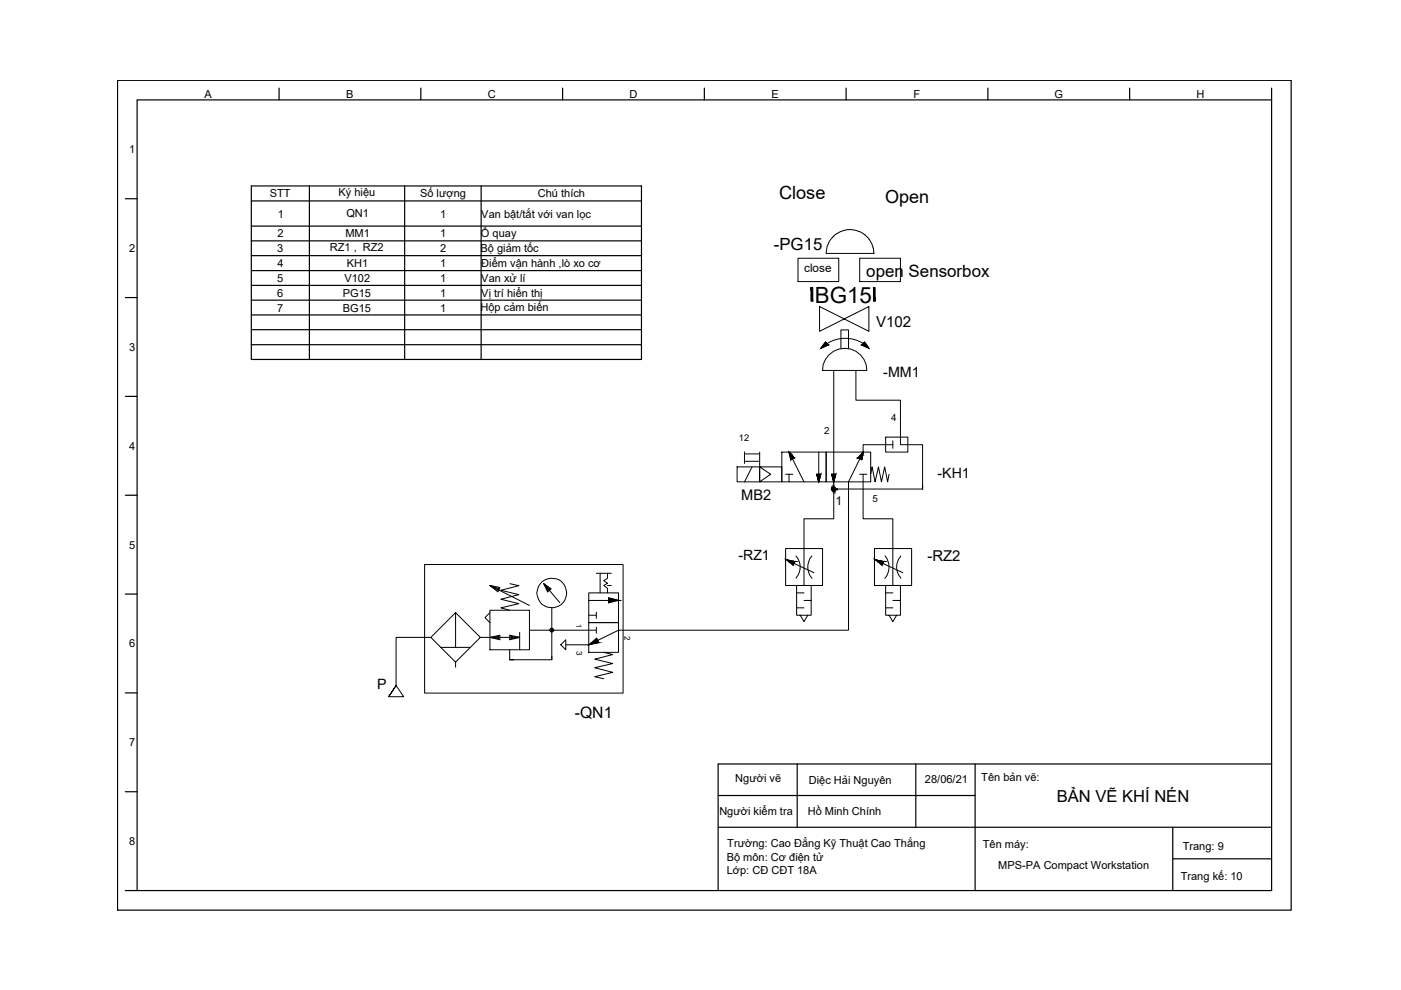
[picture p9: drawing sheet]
<svg xmlns="http://www.w3.org/2000/svg" width="297mm" height="210mm" viewBox="0 0 297 210" stroke-linecap="round" stroke-linejoin="round" font-family="sans-serif">
<defs><g id="words">
<text font-size="4.7" x="172.7" y="64.3">BG15</text>
<text font-size="3.9" x="165.2" y="42.2">Close</text>
<text font-size="3.8" x="187.7" y="43.1">Open</text>
<g font-size="3.6">
<text x="164.1" y="53.1">-PG15</text>
<text x="183.7" y="58.7">open Sensorbox</text>
</g>
<text font-size="3.5" x="224.1" y="170">BẢN VẼ KHÍ NÉN</text>
<text font-size="3.3" x="121.9" y="152.3">-QN1</text>
<g font-size="3.2">
<text x="185.7" y="69.4">V102</text>
<text x="196.6" y="118.8">-RZ2</text>
</g>
<text font-size="3.1" x="157.2" y="106">MB2</text>
<g font-size="3">
<text x="187.3" y="79.9">-MM1</text>
<text x="198.8" y="101.4">-KH1</text>
<text x="156.6" y="118.7">-RZ1</text>
<text x="80" y="146.1">P</text>
</g>
<text font-size="2.6" x="177.1" y="107.2">1</text>
<text font-size="2.5" x="170.5" y="57.7">close</text>
<g font-size="2.3">
<text x="43.3" y="20.8">A</text>
<text x="73.4" y="20.8">B</text>
<text x="103.4" y="20.8">C</text>
<text x="133.5" y="20.8">D</text>
<text x="163.6" y="20.8">E</text>
<text x="193.7" y="20.8">F</text>
<text x="223.6" y="20.8">G</text>
<text x="253.7" y="20.8">H</text>
<text x="27.4" y="32.5">1</text>
<text x="57.2" y="41.8">STT</text>
<text x="71.8" y="41.6">Ký hiệu</text>
<text x="89.1" y="41.8">Số lượng</text>
<text x="114" y="41.8">Chú thích</text>
<text x="58.9" y="46.1">1</text>
<text x="73.4" y="46">QN1</text>
<text x="93.3" y="46.1">1</text>
<text x="102.1" y="46.1">Van bật/tắt với van lọc</text>
<text x="27.4" y="53.5">2</text>
<text x="58.8" y="53.5">3</text>
<text x="58.8" y="50.3">2</text>
<text x="69.9" y="53.3">RZ1 , RZ2</text>
<text x="73.2" y="50.3">MM1</text>
<text x="93.3" y="53.5">2</text>
<text x="93.3" y="50.3">1</text>
<text x="101.9" y="53.4">Bộ giảm tốc</text>
<text x="102" y="50.3">Ổ quay</text>
<text x="58.8" y="59.7">5</text>
<text x="58.8" y="56.6">4</text>
<text x="73" y="59.7">V102</text>
<text x="73.6" y="56.6">KH1</text>
<text x="93.3" y="56.6">1</text>
<text x="93.3" y="59.8">1</text>
<text x="102.1" y="56.7">Điểm vận hành ,lò xo cơ</text>
<text x="102.1" y="59.8">Van xử lí</text>
<text x="58.8" y="62.9">6</text>
<text x="72.7" y="62.9">PG15</text>
<text x="93.3" y="62.9">1</text>
<text x="102.1" y="62.9">Vị trí hiển thị</text>
<text x="58.8" y="66.1">7</text>
<text x="72.7" y="66.1">BG15</text>
<text x="93.3" y="66.1">1</text>
<text x="101.9" y="66">Hộp cảm biến</text>
<text x="27.4" y="74.4">3</text>
<text x="27.4" y="95.3">4</text>
<text x="27.4" y="116.3">5</text>
<text x="27.4" y="137.3">6</text>
<text x="27.4" y="158.2">7</text>
<text x="155.9" y="165.8">Người vẽ</text>
<text x="171.5" y="166.2">Diệc Hải Nguyên</text>
<text x="196.1" y="166">28/06/21</text>
<text x="208.1" y="165.5">Tên bản vẽ:</text>
<text x="152.5" y="172.9">Người kiểm tra</text>
<text x="171.3" y="172.9">Hồ Minh Chính</text>
<text x="27.4" y="179.2">8</text>
<text x="154.2" y="179.6">Trường: Cao Đẳng Kỹ Thuật Cao Thắng</text>
<text x="208.4" y="179.7">Tên máy:</text>
<text x="154.1" y="182.5">Bộ môn: Cơ điện tử</text>
<text x="154.1" y="185.3">Lớp: CĐ CĐT 18A</text>
<text x="211.7" y="184.2">MPS-PA Compact Workstation</text>
<text x="250.8" y="180.3">Trang: 9</text>
<text x="250.3" y="186.5">Trang kế: 10</text>
</g>
<g font-size="2.1">
<text x="188.9" y="89.3">4</text>
<text x="174.7" y="92">2</text>
<text x="185" y="106.5">5</text>
</g>
<text font-size="2" x="156.7" y="93.4">12</text>
<g font-size="1.7">
<text x="132.4" y="134.9" transform="rotate(90 132.4 134.9)">2</text>
<text x="122.2" y="138.1" transform="rotate(90 122.2 138.1)">3</text>
</g>
<text font-size="1.5" x="122.2" y="132.3" transform="rotate(90 122.2 132.3)">1</text>
</g></defs>
<!-- layer: 0 -->
<g fill="none" stroke="#000" stroke-width=".25">
<path d="M24.9 17h248.9v176h-248.9zM59.2 18.7v2.5M89.2 18.7v2.5M119.3 18.7v2.5M149.3 18.7v2.5M179.4 18.7v2.5M209.5 18.7v2.5M239.5 18.7v2.5M269.6 18.7v2.5M53.3 39.4h82.7v36.8h-82.7zM65.6 39.4v36.8M85.8 39.4v36.8"/>
<path d="M102 39.4v36.8M26.6 42.1h2.5M53.3 42.6h82.7M53.3 47.9h82.7M53.3 51.1h82.7M53.3 54.2h82.7M53.3 57.4h82.7M26.6 63.1h2.5M53.3 60.5h82.7M53.3 63.6h82.7M53.3 66.8h82.7M53.3 69.9h82.7"/>
<path d="M53.3 73.1h82.7M26.6 84h2.5M26.6 105h2.5M26.6 126h2.5M26.6 146.9h2.5M26.6 167.9h2.5M152.3 175.4h117.3M152.3 168.7h54.4M169 162v13.4M194.2 162v13.4M206.7 162v26.8M248.7 175.4v13.4"/>
<path d="M269.6 162h-117.3v26.8M26.6 188.8h243v-167.6h-240.5v167.6M248.7 182.1h20.9"/>
</g>
<!-- layer: PDF6_0 -->
<g fill="none" stroke="#000" stroke-width=".21">
<path d="M169.2 54.8h8.6v4.9h-8.6zM176.6 50.1l1.7-1 1.3-.4 1.7 .1 .9 .3 1.1 .6 1.1 1.2 .6 1.2 .3 1.6h-10.1a4.9 4.9 0 0 1 1.4-3.6zM182.3 54.8h8.6v4.9h-8.6zM173.8 65l10.4 5.2v-5.2l-10.4 5.2zM175 72.5l.6 .7-1.5 .6zM175.4 72.8a7.2 7.2 0 0 1 7.6 0M175.6 73.2l-.6-.7-.9 1.3M175.8 75.2a4.7 4.7 0 0 1 5.1-1 4.7 4.7 0 0 1 2.9 4.3h-9.4l.1-1.2 .5-1.1zM176.8 78.5v22.1M178.3 73.8v-3.9h1.6v3.9M181.5 78.5v6.4h9.4v9.4h4.7v9.4v-.8M182.7 73.2l.6-.7 .9 1.3"/>
<path d="M183.3 72.5l.9 1.3-1.5-.6zM156.3 99h4.8v3.2h-4.8zM159.5 99l-1.7 3.2M161.1 96.2h-3.3v-.3v2.3v-.4h3.3M161.1 95.9v3.1h4.7v3.2h-4.7v-3.2l2.3 1.6-2.3 1.6M165.8 95.9h9.4v6.3h-9.4zM167.3 95.9l1.1 1.2zM168 97.2l2.5 5M168.4 97.1l-.7 .4 .2-1.1-.6-.5 .4 1.6M173.6 95.9v4.7M175.2 95.9h9.4v6.3h-9.4zM181.9 97.1l1.1-1.2-.1 .8-1 .4 .8 .4"/>
<path d="M182.4 97.2l-2.5 5v31.4h-48.8l-6.3 3.1 2.1-.5-.4-.9M183 95.9l-.3 1.6-.8-.4zM183 95.9l-.3 1.6zM187.8 92.7h4.7v3.2h-4.7zM189.3 94.3h-6.3v1.6M189.3 93.5v1.6M90 119.7h42.1v27.3h-42.1zM166.6 100.6h1.5M166.9 118.7l1.6 .4-.7 .1M166.9 118.7l1.6 .4-.4 .7zM167.3 100.6v1.6M168.3 119.4l4.3 2"/>
<path d="M168.3 119.4h.1M168.5 119.1l-.4 .7-.3-.6-.9-.5 1.2 1.1M168.8 117.9a3.6 3.6 0 0 1 0 4.7M172.2 117.9a3.6 3.6 0 0 0 0 4.7M173.2 100.6h.8l-.4 1.6zM173.2 100.6h.8l-.6 .8 .2 .8 .4-1.6M173.2 100.6l.4 1.6zM176.3 100.6h.9l-.6 .8 .2 .8 .4-1.6M176.3 100.6l.5 1.6zM176.8 102.2v7.8h-6.3v14.1h3.9v-7.8h-7.8v7.8h3.9M177.1 103.5v.4l-.2-.5v.7l-.1-.8v.8l-.2-.7v.7l-.2-.6v.4l-.1-.2M177.2 103.7l-.1-.2v.4l-.2-.5v.7l-.1-.8v.8l-.2-.7v.7l-.2-.6v.4"/>
<path d="M177.6 103.7h-.8h18.8M182.3 100.6h1.5M183 100.6v9.4h6.3v14.1h4v-7.8h-7.9v7.8h3.9M184.6 100.6l.3-1.6 .6 3.2 .8-3.2 .6 3.2 .7-3.2 .6 3.2 .3-1.6M185.7 118.7l1.7 .4-.7 .1M185.7 118.7l1.7 .4-.4 .7zM187.2 119.4l4.2 2M187.4 119.1l-.4 .7-.3-.6-1-.5 1.3 1.1M187.6 117.9a3.6 3.6 0 0 1 0 4.7M191 117.9a3.6 3.6 0 0 0 0 4.7M91.3 135.1h-7.3v10.2l-1.6 2.4 1.6-2.4 1.6 2.4h-3.2M93.4 137.3h6.3"/>
<path d="M96.6 129.9l5.2 5.2-5.2 5.3-5.3-5.3zM96.6 129.9v7.4M101.8 135.1h8.4M103.9 124.1l2.1 .5-.4 .9-1.7-1.4 8.4 4.3M103.9 135.1l2.1-.4v1zM103.9 129.9l-1.1 1.1 1.1 1M103.9 129.4h8.4v8.4h-8.4zM104.2 135.1l1.5-.2v.5zM104.2 124.3l1.5 .4-.3 .5zM108.1 134.7l2.1 .4-2.1 .6zM108.1 137.8v2.1M108.1 123.8l1.9 .4-3.8 1 3.8 .9-3.8 1 3.8 .9-3.8 .9 1.9 .5"/>
<path d="M108.3 134.9l1.6 .2-1.6 .3zM110.2 134.1v3.7M112.3 133.6h14.1M115.3 123.7l1.6 1.2-.8 .6zM115.4 123.9l1.3 1-.6 .3zM115.4 123.9l3.3 3.9M115.5 124l.9 .9-.3 .1zM115.8 124.3l.3 .4M116.1 124.8l-.5-.7 .5 .7M116.9 133.4h.3v.3a.21 .21 0 0 1-.3 0 .21 .21 0 0 1 0-.3zM117 128.9v11h-8.9h.8M117 139.1v.8"/>
<path d="M120 136.7h4.8M120 135.7v2.1l-1.1-1.1zM124.8 132h6.3v6.3h-6.3zM124.8 125.7h6.3v6.3h-6.3zM124.8 127.3h6.3l-2.1-.5v1M126.4 133v1.3M126.4 129.8v.6h-1.6M126.4 130.5v.6M126.4 121.6h3.2M127.2 121.6v4.1M128 138.3l1.9 .5-3.8 1 3.8 .9-3.8 .9 3.8 1-3.8 .9 1.9 .4M128.8 121.6v1l-.8 .5 .8 .6-.8 .4 .8 .6v1"/>
<path d="M128.8 124.1h.8M168.9 128.9v1.5h2.4l-.8 1.4-.8-1.4M168.9 125.7v3.2h1.6M170.5 127.3h1.5v3.1h-.7M170.5 125.7h-1.6v-1.6h3.1v3.2M187.8 128.9v1.5h2.3l-.8 1.4-.8-1.4M187.8 125.7v3.2h1.5M189.3 127.3h1.6v3.1h-.8M189.3 125.7h-1.5v-1.6h3.1v3.2M96.6 140.4v1"/>
<circle cx="176.7" cy="103.7" r=".41"/>
<circle cx="117" cy="125.7" r="3.1"/>
<circle cx="117" cy="133.6" r=".41"/>
</g>
<g fill="#000" stroke="#000" stroke-width=".21">
<path d="M167.3 95.9l.6 .5zM167.9 96.4l.5 .7zM182.9 96.7l-.2 .8zM183 95.9l-.1 .8zM173.4 101.4l.2 .8zM176.6 101.4l.2 .8z"/>
<path d="M171.9 61l.4 2.9v-2.9zM171.9 61l.4 2.9h-.4z"/>
<path d="M175 72.5l.6 .7h-1.1zM174.5 73.2l-.4 .6 1.5-.6z"/>
<path d="M183.3 72.5l.5 .7h-1.1zM182.7 73.2l1.5 .6-.4-.6z"/>
<path d="M185.2 61l.3 2.9v-2.9zM185.2 61l.3 2.9h-.3z"/>
<path d="M167.3 95.9l.6 .5h-.4zM167.5 96.4l.2 1.1 .2-1.1z"/>
<path d="M167.9 96.4l.5 .7h-.7zM167.7 97.1v.4l.7-.4z"/>
<path d="M181.9 97.1l1-.4-.1 .4zM181.9 97.1l.8 .4 .1-.4z"/>
<path d="M183 95.9l-.1 .8h-.6zM182.3 96.7l-.4 .4 1-.4z"/>
<path d="M166.9 118.7l.9 .5h-.4zM167.4 119.2l.7 .6-.3-.6z"/>
<path d="M166.9 118.7l1.6 .4h-1zM167.5 119.1l.3 .1 .7-.1z"/>
<path d="M167.8 119.2l.7-.1-.1 .1zM167.8 119.2l.3 .6 .3-.6z"/>
<path d="M174 100.6l-.2 .8h-.4zM173.4 101.4l.2 .8 .2-.8z"/>
<path d="M173.2 100.6h.8l-.6 .8zM173.2 100.6l.2 .8z"/>
<path d="M176.4 103.5l.1 .4h-.1zM176.4 103.9l.2 .2z"/>
<path d="M176.4 103.5l-.1 .2zM176.3 103.7l.1 .2z"/>
<path d="M176.6 103.4l.2 .7h-.2zM176.6 104.1h.2z"/>
<path d="M176.4 103.5l.2-.1zM176.4 103.5l.2 .6v-.6z"/>
<path d="M176.8 103.3l.1 .1zM176.8 103.4l.1 .7v-.7z"/>
<path d="M176.8 103.3l.1 .8h-.1zM176.8 104.1h.1z"/>
<path d="M176.6 103.4l.2-.1zM176.6 103.4l.2 .7v-.7z"/>
<path d="M176.9 103.4l.2 .1zM177 103.5l.1 .4z"/>
<path d="M176.9 103.4l.2 .5h-.2zM176.9 103.9v.2l.2-.2z"/>
<path d="M177.1 103.5l.1 .2zM177.1 103.7v.2z"/>
<path d="M177.2 100.6l-.2 .8h-.4zM176.6 101.4l.2 .8 .2-.8z"/>
<path d="M176.3 100.6h.9l-.6 .8zM176.3 100.6l.3 .8z"/>
<path d="M185.7 118.7l1 .5h-.4zM186.3 119.2l.7 .6-.3-.6z"/>
<path d="M185.7 118.7l1.7 .4h-1.1zM186.3 119.1l.4 .1 .7-.1z"/>
<path d="M186.7 119.2l.7-.1-.2 .1zM186.7 119.2l.3 .6 .2-.6z"/>
<path d="M125.4 136.2l1.1-.9 .4 .9zM124.8 136.7l2.1-.5h-1.5z"/>
<path d="M129 126.8l2.1 .5h-2.1zM129 127.3v.5l2.1-.5z"/>
</g>
<use href="#words"/>
</svg>
